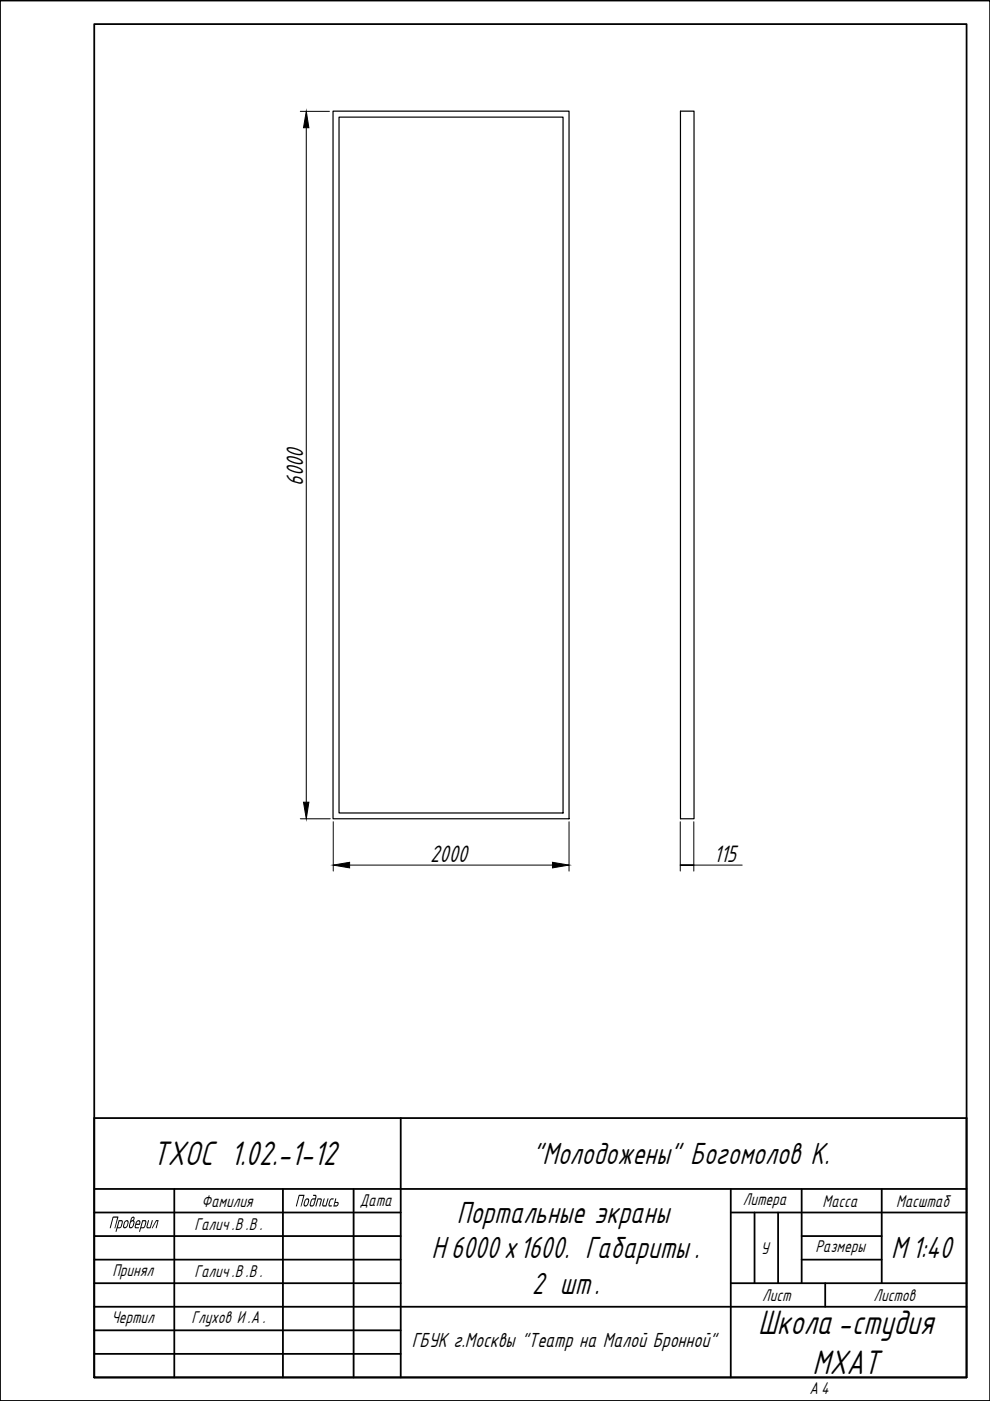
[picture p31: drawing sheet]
<svg xmlns="http://www.w3.org/2000/svg" width="210mm" height="297mm" viewBox="0 0 210 297" stroke-linecap="round" stroke-linejoin="round" font-family="sans-serif">
<defs><g id="words">
<g font-size="8">
<text x="32.3" y="247.1">ТХОС 1.02.-1-12</text>
<text x="160.7" y="282.9">Школа-студия</text>
<text x="172.3" y="291.2">МХАТ</text>
</g>
<g font-size="7.2">
<text x="112.9" y="246.8">&quot;Молодожены&quot; Богомолов К.</text>
<text x="96.9" y="259.3">Портальные экраны</text>
<text x="91.5" y="266.8">Н 6000х1600. Габариты.</text>
<text x="189" y="266.8">М1:40</text>
<text x="112.7" y="274.3">2 шт.</text>
</g>
<g font-size="5.6">
<text x="64.3" y="103" transform="rotate(-90 64.3 103)">6000</text>
<text x="91.2" y="182.8">2000</text>
<text x="151.3" y="182.8">115</text>
</g>
<text font-size="4.8" x="87.3" y="285.6">ГБУК г.Москвы &quot;Театр на Малой Бронной&quot;</text>
<g font-size="4">
<text x="42.8" y="255.8">Фамилия</text>
<text x="62.5" y="255.8">Подпись</text>
<text x="76.3" y="255.6">Дата</text>
<text x="157.5" y="255.4">Литера</text>
<text x="174.4" y="255.8">Масса</text>
<text x="190" y="255.8">Масштаб</text>
<text x="23" y="260.4">Проверил</text>
<text x="41.2" y="260.8">Галич.В .В .</text>
<text x="161.3" y="265.8">У</text>
<text x="172.9" y="265.5">Размеры</text>
<text x="23.8" y="270.5">Принял</text>
<text x="41.2" y="270.8">Галич.В .В .</text>
<text x="161.6" y="275.8">Лист</text>
<text x="185.2" y="275.8">Листов</text>
<text x="23.6" y="280.4">Чертил</text>
<text x="40.6" y="280.4">Глухов И.А.</text>
<text x="171.6" y="295.6">А 4</text>
</g>
</g></defs>
<!-- layer: 0 -->
<path d="M70.6 23.6h50v150h-50zM71.9 24.8h47.5v147.6h-47.5zM144.3 23.6h2.9v150h-2.9z" fill="none" stroke="#000" stroke-width=".25"/>
<g fill="none" stroke="#000" stroke-width=".38">
<path d="M0 .1h209.9v296.9h-209.9zM20 5.1h184.9v286.9h-184.9zM20 237.1h184.9v54.9h-184.9zM85 237.1v54.9M20 252.1h184.9M20 257.1h65M37 252.1v39.9M60 252.1v39.9M75 252.1v39.9M154.9 257.1h50M154.9 252.1v39.9M160 257.1v15"/>
<path d="M165 257.1v15M170 252.1v20M186.9 252.1v20M20 262.1h65M20 267.1h65M20 272.1h65M20 277.1h184.9M154.9 272.1h50M170 262.1h16.9M170 267.1h16.9M175 272.1v5M20 282.1h65"/>
<path d="M20 287h65"/>
</g>
<g fill="#000">
<path d="M31.4 258.8l.2-.1-.4 1.3 .2 .2h.4l.4-1.4 .2-.1-.5 1.7h-.7l-.1-.1zM33.1 258.7h.5l-.4 1.6-.2 .1 .4-1.5h-.3l-.7 1.5h-.2zM68.7 254.1h.1v.1l-.3 1.3 .5 .1 .4-1.4 .2-.1-.4 1.7h-.7l-.2-.2zM69.9 254.3l.3-.2h.6l-.1 .2h-.5l-.1 .2-.3 1 .5 .1v.2h-.5l-.2-.2z"/>
<path d="M30.1 258.7h.8l.1 .2v.3l-.3 1-.3 .2h-.5l-.2 .7-.2 .1zM30.3 258.9l-.3 1.3 .6-.2 .2-1z"/>
<path d="M71.1 254.2l.2-.1-.2 .7h.6l.1 .5-.4 .5h-.7zM71 255l-.1 .6h.5l.2-.5z"/>
</g>
<path d="M63.7 23.6h6.1M64.9 27.1v143M63.7 173.6h6.3M70.7 174.2v10.5M120.6 174.2v10.5M144.2 174.2v10.5M147.1 174.2v10.5M74.1 183.4h43M144.2 183.4h2.9h-2.9M147.1 183.4h10.3" fill="none" stroke="#000" stroke-width=".21"/>
<path d="M64.9 23.6l.6 3.5h-1.2zM64.3 170.1h1.2l-.6 3.5zM70.7 183.4l3.4-.6v1.2zM117.1 182.8l3.5 .6-3.5 .6z" fill="#000" stroke="#000" stroke-width=".21"/>
<use href="#words"/>
</svg>
